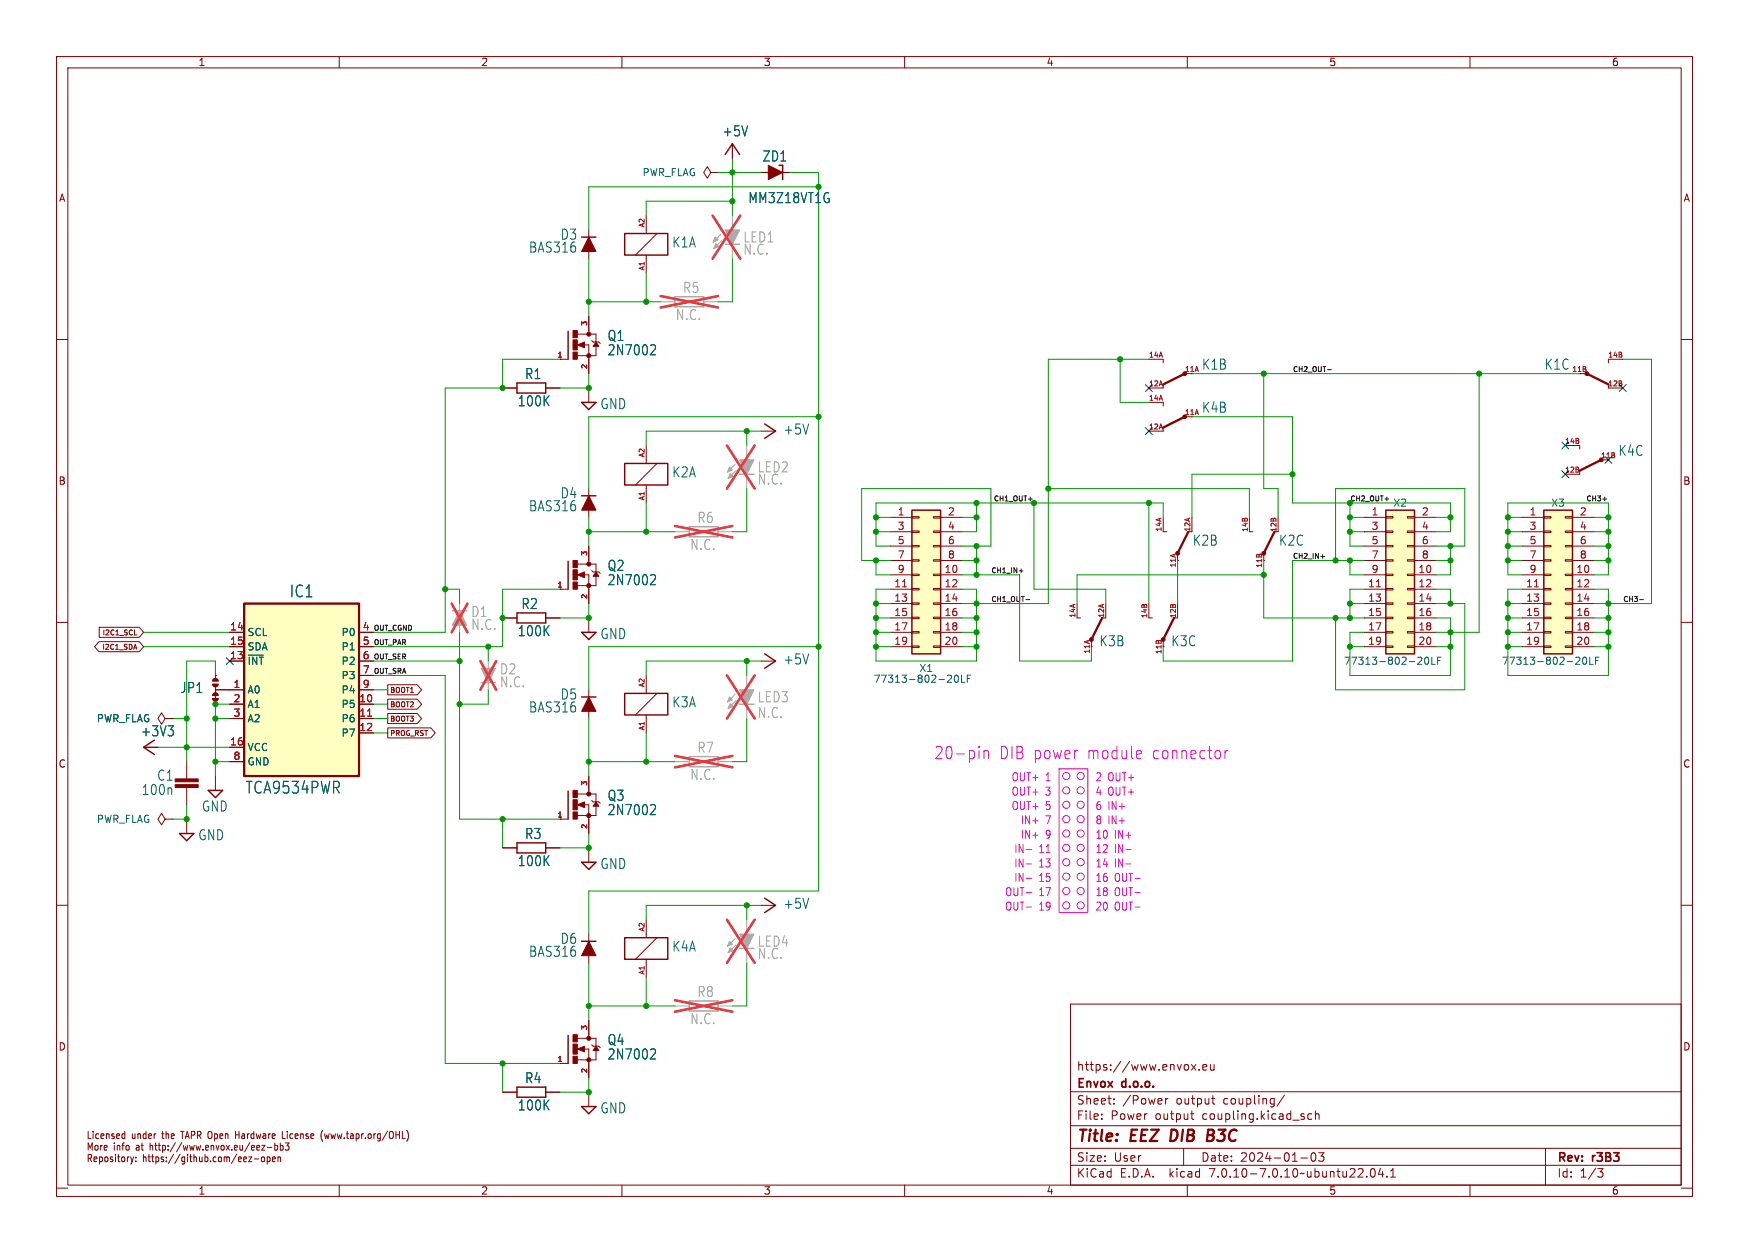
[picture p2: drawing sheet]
<svg xmlns="http://www.w3.org/2000/svg" width="309mm" height="221mm" viewBox="0 0 309 221" stroke-linecap="round" stroke-linejoin="round" font-family="sans-serif">
<defs><g id="words">
<g font-size="3" fill="#f0f">
<text x="165.1" y="134.4">20-pin</text>
<text x="176.7" y="134.4">DIB power</text>
<text x="192.3" y="134.4">module</text>
<text x="203.9" y="134.4">connector</text>
</g>
<g font-size="2.9" fill="#006464">
<text x="51.2" y="105.8">IC1</text>
<text x="43.4" y="140.5">TCA9534PWR</text>
</g>
<g font-size="2.8" fill="#840000">
<text x="190.3" y="202.4">Title:</text>
<text x="200" y="202.4">EEZ</text>
<text x="207.9" y="202.4">DIB</text>
<text x="215.1" y="202.4">B3C</text>
</g>
<g font-size="2.5" fill="#006464">
<text x="127.7" y="24.3">+5V</text>
<text x="134.8" y="28.8">ZD1</text>
<text x="132.3" y="36.1">MM3Z18VT1G</text>
<text x="93.5" y="44.9">BAS316</text>
<text x="99.1" y="42.6">D3</text>
<text x="118.8" y="44">K1A</text>
<text x="107.4" y="60.5">Q1</text>
<text x="107.4" y="63">2N7002</text>
<text x="212.5" y="65.5">K1B</text>
<text x="273.1" y="65.5">K1C</text>
<text x="92.8" y="67.2">R1</text>
<text x="91.5" y="72">100K</text>
<text x="106.1" y="72.5">GND</text>
<text x="138.5" y="77">+5V</text>
<text x="212.5" y="73.2">K4B</text>
<text x="286.2" y="80.8">K4C</text>
<text x="99.1" y="88.3">D4</text>
<text x="118.8" y="84.6">K2A</text>
<text x="93.5" y="90.6">BAS316</text>
<text x="107.4" y="101.1">Q2</text>
<text x="210.9" y="96.7">K2B</text>
<text x="226.1" y="96.7">K2C</text>
<text x="92.1" y="107.9">R2</text>
<text x="107.4" y="103.6">2N7002</text>
<text x="91.5" y="112.7">100K</text>
<text x="106.1" y="113.2">GND</text>
<text x="138.5" y="117.7">+5V</text>
<text x="194.4" y="114.4">K3B</text>
<text x="207.1" y="114.4">K3C</text>
<text x="31.8" y="122.7">JP1</text>
<text x="99.1" y="123.9">D5</text>
<text x="118.8" y="125.2">K3A</text>
<text x="24.8" y="130.4">+3V3</text>
<text x="93.5" y="126.1">BAS316</text>
<text x="25" y="140.7">100n</text>
<text x="27.7" y="138.2">C1</text>
<text x="35.6" y="143.7">GND</text>
<text x="107.4" y="141.7">Q3</text>
<text x="35" y="148.7">GND</text>
<text x="92.8" y="148.5">R3</text>
<text x="107.4" y="144.3">2N7002</text>
<text x="91.5" y="153.3">100K</text>
<text x="106.1" y="153.8">GND</text>
<text x="138.5" y="160.8">+5V</text>
<text x="99.1" y="167">D6</text>
<text x="93.5" y="169.3">BAS316</text>
<text x="118.8" y="168.4">K4A</text>
<text x="107.4" y="184.9">Q4</text>
<text x="92.8" y="191.7">R4</text>
<text x="107.4" y="187.5">2N7002</text>
<text x="91.5" y="196.5">100K</text>
<text x="106.1" y="197">GND</text>
</g>
<g font-size="2.5" fill="#989898">
<text x="131.4" y="43.1">LED1</text>
<text x="131.4" y="45.2">N.C.</text>
<text x="120.7" y="52">R5</text>
<text x="119.4" y="56.8">N.C.</text>
<text x="133.9" y="83.7">LED2</text>
<text x="133.9" y="85.9">N.C.</text>
<text x="123.2" y="92.6">R6</text>
<text x="122" y="97.4">N.C.</text>
<text x="83.2" y="109.3">D1</text>
<text x="83.2" y="111.5">N.C.</text>
<text x="88.3" y="119.4">D2</text>
<text x="88.3" y="121.7">N.C.</text>
<text x="133.9" y="124.4">LED3</text>
<text x="133.9" y="127.1">N.C.</text>
<text x="123.2" y="133.3">R7</text>
<text x="122" y="138.1">N.C.</text>
<text x="133.9" y="167.5">LED4</text>
<text x="133.9" y="169.7">N.C.</text>
<text x="123.2" y="176.4">R8</text>
<text x="122" y="181.2">N.C.</text>
</g>
<g font-size="2.1" fill="#840000">
<text x="190.3" y="189.4">https://www.envox.eu</text>
<text x="190.3" y="195.4">Sheet:</text>
<text x="190.3" y="192.7">Envox</text>
<text x="198.5" y="192.7">d.o.o.</text>
<text x="198.6" y="195.4">/Power</text>
<text x="208.1" y="195.4">output</text>
<text x="216.5" y="195.4">coupling/</text>
<text x="190.3" y="198.1">File:</text>
<text x="196.4" y="198.1">Power</text>
<text x="204.4" y="198.1">output</text>
<text x="212.8" y="198.1">coupling.kicad_sch</text>
<text x="190.3" y="208.3">KiCad</text>
<text x="190.3" y="205.5">Size:</text>
<text x="197" y="205.5">User</text>
<text x="198.1" y="208.3">E.D.A.</text>
<text x="207" y="208.3">kicad</text>
<text x="212.3" y="205.5">Date:</text>
<text x="214.2" y="208.3">7.0.10-7.0.10~ubuntu22.04.1</text>
<text x="219.4" y="205.5">2024-01-03</text>
<text x="275.3" y="205.8">Rev:</text>
<text x="275.3" y="208.3">Id:</text>
<text x="279.4" y="208.3">1/3</text>
<text x="281.7" y="205.8">r3B3</text>
</g>
<g font-size="2" fill="#f0f">
<text x="178.8" y="143.3">OUT+</text>
<text x="178.8" y="138.2">OUT+</text>
<text x="178.8" y="140.7">OUT+</text>
<text x="184.9" y="143.3">5</text>
<text x="184.9" y="138.2">1</text>
<text x="184.9" y="140.7">3</text>
<text x="193.7" y="143.3">6 IN+</text>
<text x="193.7" y="140.7">4 OUT+</text>
<text x="193.7" y="138.2">2 OUT+</text>
<text x="180.4" y="145.8">IN+</text>
<text x="180.4" y="148.3">IN+</text>
<text x="184.9" y="145.8">7</text>
<text x="184.9" y="148.3">9</text>
<text x="193.7" y="148.3">10</text>
<text x="193.7" y="145.8">8 IN+</text>
<text x="197.1" y="148.3">IN+</text>
<text x="179.3" y="156">IN-</text>
<text x="179.3" y="153.4">IN-</text>
<text x="179.3" y="150.9">IN-</text>
<text x="183.8" y="156">15</text>
<text x="183.8" y="153.4">13</text>
<text x="183.8" y="150.9">11</text>
<text x="193.7" y="156">16</text>
<text x="193.7" y="153.4">14</text>
<text x="193.7" y="150.9">12</text>
<text x="197.1" y="156">OUT-</text>
<text x="197.1" y="153.4">IN-</text>
<text x="197.1" y="150.9">IN-</text>
<text x="177.7" y="161">OUT-</text>
<text x="177.7" y="158.5">OUT-</text>
<text x="183.8" y="161">19</text>
<text x="183.8" y="158.5">17</text>
<text x="193.7" y="158.5">18</text>
<text x="193.7" y="161">20</text>
<text x="197.1" y="158.5">OUT-</text>
<text x="197.1" y="161">OUT-</text>
</g>
<g font-size="1.8" fill="#840000">
<text x="35" y="11.9">1</text>
<text x="85" y="11.9">2</text>
<text x="135" y="11.9">3</text>
<text x="185" y="11.9">4</text>
<text x="235" y="11.9">5</text>
<text x="285" y="11.9">6</text>
<text x="10.3" y="35.9">A</text>
<text x="297.7" y="35.9">A</text>
<text x="10.3" y="85.9">B</text>
<text x="297.6" y="85.9">B</text>
<text x="10.3" y="135.9">C</text>
<text x="297.6" y="135.9">C</text>
<text x="10.3" y="185.9">D</text>
<text x="297.6" y="185.9">D</text>
<text x="15.2" y="201.4">Licensed</text>
<text x="15.2" y="203.4">More</text>
<text x="20.1" y="203.4">info</text>
<text x="23.3" y="201.4">under</text>
<text x="24.3" y="203.4">at</text>
<text x="26.9" y="203.4">http://www.envox.eu/eez-bb3</text>
<text x="28.9" y="201.4">the</text>
<text x="32.5" y="201.4">TAPR Open</text>
<text x="42.5" y="201.4">Hardware</text>
<text x="51" y="201.4">License</text>
<text x="58.1" y="201.4">(www.tapr.org/OHL)</text>
<text x="15.2" y="205.5">Repository:</text>
<text x="25.2" y="205.5">https://github.com/eez-open</text>
<text x="35" y="211.3">1</text>
<text x="85" y="211.3">2</text>
<text x="135" y="211.3">3</text>
<text x="185" y="211.3">4</text>
<text x="235" y="211.3">5</text>
<text x="285" y="211.3">6</text>
</g>
<g font-size="1.8" fill="#006464">
<text x="113.5" y="31.3">PWR_FLAG</text>
<text x="246.3" y="89.8">X2</text>
<text x="274.3" y="89.8">X3</text>
<text x="43.7" y="112.6">SCL</text>
<text x="60.3" y="112.6">P0</text>
<text x="43.7" y="117.7">~{INT}</text>
<text x="43.7" y="115.2">SDA</text>
<text x="60.3" y="115.2">P1</text>
<text x="60.3" y="117.7">P2</text>
<text x="162.5" y="119">X1</text>
<text x="237.6" y="117.7">77313-802-20LF</text>
<text x="265.5" y="117.7">77313-802-20LF</text>
<text x="43.7" y="122.8">A0</text>
<text x="43.7" y="125.3">A1</text>
<text x="60.3" y="125.3">P5</text>
<text x="60.3" y="120.2">P3</text>
<text x="60.3" y="122.8">P4</text>
<text x="154.4" y="120.9">77313-802-20LF</text>
<text x="17" y="127.9">PWR_FLAG</text>
<text x="43.7" y="127.9">A2</text>
<text x="60.3" y="127.9">P6</text>
<text x="60.3" y="130.4">P7</text>
<text x="43.7" y="132.9">VCC</text>
<text x="43.7" y="135.5">GND</text>
<text x="17" y="145.6">PWR_FLAG</text>
</g>
<g font-size="1.8" fill="#a90000">
<text x="158.7" y="91.2">1</text>
<text x="158.7" y="93.7">3</text>
<text x="167.6" y="91.2">2</text>
<text x="167.6" y="93.7">4</text>
<text x="242.5" y="91.2">1</text>
<text x="242.5" y="93.7">3</text>
<text x="251.4" y="91.2">2</text>
<text x="251.4" y="93.7">4</text>
<text x="270.4" y="91.2">1</text>
<text x="270.4" y="93.7">3</text>
<text x="279.3" y="91.2">2</text>
<text x="279.3" y="93.7">4</text>
<text x="158.7" y="96.3">5</text>
<text x="158.7" y="98.8">7</text>
<text x="158.7" y="101.3">9</text>
<text x="167" y="101.3">10</text>
<text x="167.6" y="96.3">6</text>
<text x="167.6" y="98.8">8</text>
<text x="242.5" y="96.3">5</text>
<text x="242.5" y="98.8">7</text>
<text x="242.5" y="101.3">9</text>
<text x="250.8" y="101.3">10</text>
<text x="251.4" y="96.3">6</text>
<text x="251.4" y="98.8">8</text>
<text x="270.4" y="96.3">5</text>
<text x="270.4" y="98.8">7</text>
<text x="270.4" y="101.3">9</text>
<text x="278.7" y="101.3">10</text>
<text x="279.3" y="96.3">6</text>
<text x="279.3" y="98.8">8</text>
<text x="158.1" y="103.9">11</text>
<text x="158.1" y="106.4">13</text>
<text x="167" y="103.9">12</text>
<text x="167" y="106.4">14</text>
<text x="241.9" y="103.9">11</text>
<text x="241.9" y="106.4">13</text>
<text x="250.8" y="103.9">12</text>
<text x="250.8" y="106.4">14</text>
<text x="269.8" y="103.9">11</text>
<text x="269.8" y="106.4">13</text>
<text x="278.7" y="103.9">12</text>
<text x="278.7" y="106.4">14</text>
<text x="40.6" y="111.5">14</text>
<text x="64.1" y="111.5">4</text>
<text x="158.1" y="109">15</text>
<text x="158.1" y="111.5">17</text>
<text x="167" y="109">16</text>
<text x="167" y="111.5">18</text>
<text x="241.9" y="109">15</text>
<text x="241.9" y="111.5">17</text>
<text x="250.8" y="109">16</text>
<text x="250.8" y="111.5">18</text>
<text x="269.8" y="109">15</text>
<text x="269.8" y="111.5">17</text>
<text x="278.7" y="109">16</text>
<text x="278.7" y="111.5">18</text>
<text x="40.6" y="116.6">13</text>
<text x="40.6" y="114">15</text>
<text x="64.1" y="114">5</text>
<text x="64.1" y="116.6">6</text>
<text x="64.1" y="119.1">7</text>
<text x="158.1" y="114">19</text>
<text x="167" y="114">20</text>
<text x="241.9" y="114">19</text>
<text x="250.8" y="114">20</text>
<text x="269.8" y="114">19</text>
<text x="278.7" y="114">20</text>
<text x="41.2" y="121.7">1</text>
<text x="41.2" y="124.2">2</text>
<text x="63.5" y="124.2">10</text>
<text x="64.1" y="121.7">9</text>
<text x="40.6" y="131.8">16</text>
<text x="41.2" y="126.7">3</text>
<text x="63.5" y="126.7">11</text>
<text x="63.5" y="129.3">12</text>
<text x="41.2" y="134.4">8</text>
</g>
<g font-size="1.2" fill="#a90000">
<text x="114" y="40.3" transform="rotate(-90 114 40.3)">A2</text>
<text x="114" y="47.9" transform="rotate(-90 114 47.9)">A1</text>
<text x="103.9" y="57.7" transform="rotate(-90 103.9 57.7)">3</text>
<text x="98.5" y="63.2">1</text>
<text x="103.9" y="65.3" transform="rotate(-90 103.9 65.3)">2</text>
<text x="203.1" y="63.2">14A</text>
<text x="209.5" y="65.8">11A</text>
<text x="278" y="65.8">11B</text>
<text x="284.3" y="63.2">14B</text>
<text x="203.1" y="70.9">14A</text>
<text x="203.1" y="68.3">12A</text>
<text x="284.3" y="68.3">12B</text>
<text x="203.1" y="75.9">12A</text>
<text x="209.5" y="73.4">11A</text>
<text x="114" y="81" transform="rotate(-90 114 81)">A2</text>
<text x="276.7" y="83.6">12B</text>
<text x="276.7" y="78.5">14B</text>
<text x="283" y="81">11B</text>
<text x="114" y="88.6" transform="rotate(-90 114 88.6)">A1</text>
<text x="205.5" y="94.1" transform="rotate(-90 205.5 94.1)">14A</text>
<text x="210.6" y="94.1" transform="rotate(-90 210.6 94.1)">12A</text>
<text x="220.7" y="94.1" transform="rotate(-90 220.7 94.1)">14B</text>
<text x="225.8" y="94.1" transform="rotate(-90 225.8 94.1)">12B</text>
<text x="103.9" y="98.4" transform="rotate(-90 103.9 98.4)">3</text>
<text x="208" y="100.4" transform="rotate(-90 208 100.4)">11A</text>
<text x="223.3" y="100.5" transform="rotate(-90 223.3 100.5)">11B</text>
<text x="98.5" y="103.9">1</text>
<text x="103.9" y="106" transform="rotate(-90 103.9 106)">2</text>
<text x="190.2" y="109.3" transform="rotate(-90 190.2 109.3)">14A</text>
<text x="195.3" y="109.3" transform="rotate(-90 195.3 109.3)">12A</text>
<text x="202.9" y="109.4" transform="rotate(-90 202.9 109.4)">14B</text>
<text x="208" y="109.4" transform="rotate(-90 208 109.4)">12B</text>
<text x="192.8" y="115.7" transform="rotate(-90 192.8 115.7)">11A</text>
<text x="205.5" y="115.7" transform="rotate(-90 205.5 115.7)">11B</text>
<text x="114" y="121.6" transform="rotate(-90 114 121.6)">A2</text>
<text x="114" y="129.2" transform="rotate(-90 114 129.2)">A1</text>
<text x="103.9" y="139" transform="rotate(-90 103.9 139)">3</text>
<text x="98.5" y="144.5">1</text>
<text x="103.9" y="146.6" transform="rotate(-90 103.9 146.6)">2</text>
<text x="114" y="164.8" transform="rotate(-90 114 164.8)">A2</text>
<text x="114" y="172.4" transform="rotate(-90 114 172.4)">A1</text>
<text x="103.9" y="182.2" transform="rotate(-90 103.9 182.2)">3</text>
<text x="98.5" y="187.7">1</text>
<text x="103.9" y="189.8" transform="rotate(-90 103.9 189.8)">2</text>
</g>
<g font-size="1.2" fill="#0f0f0f">
<text x="228.6" y="65.8">CH2_OUT-</text>
<text x="175.6" y="88.7">CH1_OUT+</text>
<text x="238.8" y="88.7">CH2_OUT+</text>
<text x="280.4" y="88.7">CH3+</text>
<text x="175.3" y="101.4">CH1_IN+</text>
<text x="228.6" y="98.8">CH2_IN+</text>
<text x="175.3" y="106.4">CH1_OUT-</text>
<text x="287" y="106.4">CH3-</text>
<text x="66" y="111.5">OUT_CGND</text>
<text x="66" y="116.6">OUT_SER</text>
<text x="66" y="114.1">OUT_PAR</text>
<text x="66" y="119.1">OUT_SRA</text>
</g>
<g font-size="1.2" fill="#840000">
<text x="18" y="112.5">I2C1_SCL</text>
<text x="17.9" y="115">I2C1_SDA</text>
<text x="68.9" y="122.7">BOOT1</text>
<text x="68.9" y="125.2">BOOT2</text>
<text x="68.9" y="130.3">PROG_RST</text>
<text x="68.9" y="127.7">BOOT3</text>
</g>
</g></defs>
<g fill="none" stroke="#840000" stroke-width=".18">
<path d="M10 10h289.3v201.5h-289.3zM12 12h285.3v197.5h-285.3zM60 10v2M110 10v2M160 10v2M210 10v2M260 10v2M114.3 38.1v3.2M125.7 30.5l-.6-1-.6 1 .6 1 .6-1h1.3M127 30.5h.1M129.5 25.4v2.5M134.6 30.5h5.1"/>
<path d="M10 60h2M102.1 59.1h3.3v3.8h-3.3M104.1 40.6v5.1M104.1 55.9v3.2M114.3 45.1v3.2M116.2 41.3l-3.8 3.8M297.3 60h2M88.9 68.6h2.5M96.5 68.6h2.6M99.1 63.5h1.4M103.3 61h.8v5M104.1 68.6v2.5"/>
<path d="M104.6 60.2l.3 .3h1l.3 .2M114.3 78.7v3.2M134.6 76.2h2.6M203.2 63.5h2.5v.6M203.2 71.1h2.5v.7M205.7 67.9v.7h-2.5M205.7 75.6v.6h-2.5M276.9 78.7h2.5v.7M279.4 66h1.3M284.5 68.6h2.5M287 63.5h-2.5v.6M102.1 99.7h3.3v3.8h-3.3"/>
<path d="M104.1 86.4v5M104.1 96.5v3.2M114.3 85.7v3.2M116.2 81.9l-3.8 3.8M157.5 94h3.8M157.5 91.4h3.8M157.5 96.5h3.8M157.5 99.1h3.8M161.3 98.9h1.3v.3h-1.3zM161.3 96.4h1.3v.2h-1.3zM161.3 93.9h1.3v.2h-1.3zM161.3 91.3h1.3v.3h-1.3z"/>
<path d="M165.1 98.9h1.3v.3h-1.3zM165.1 96.4h1.3v.2h-1.3zM165.1 93.9h1.3v.2h-1.3zM165.1 91.3h1.3v.3h-1.3zM166.4 94h3.8M166.4 91.4h3.8M166.4 96.5h3.8M166.4 99.1h3.8M205.7 91.4v2.6h.7M208.3 97.8v1.3M210.8 91.4v2.6M221 91.4v2.6h.6"/>
<path d="M223.5 97.8v1.3M226.1 91.4v2.6M241.3 94h3.8M241.3 91.4h3.8M241.3 96.5h3.8M241.3 99.1h3.8M245.1 98.9h1.3v.3h-1.3zM245.1 96.4h1.3v.2h-1.3zM245.1 93.9h1.3v.2h-1.3zM245.1 91.3h1.3v.3h-1.3zM248.9 98.9h1.3v.3h-1.3zM248.9 96.4h1.3v.2h-1.3z"/>
<path d="M248.9 93.9h1.3v.2h-1.3zM248.9 91.3h1.3v.3h-1.3zM250.2 94h3.8M250.2 91.4h3.8M250.2 96.5h3.8M250.2 99.1h3.8M269.2 94h3.8M269.2 91.4h3.8M269.2 96.5h3.8M269.2 99.1h3.8M273 98.9h1.3v.3h-1.3zM273 96.4h1.3v.2h-1.3z"/>
<path d="M273 93.9h1.3v.2h-1.3zM273 91.3h1.3v.3h-1.3zM276.9 98.9h1.2v.3h-1.2zM276.9 96.4h1.2v.2h-1.2zM276.9 93.9h1.2v.2h-1.2zM276.9 91.3h1.2v.3h-1.2zM278.1 94h3.8M278.1 91.4h3.8M278.1 96.5h3.8M278.1 99.1h3.8M279.4 83.2v.6h-2.5M10 110h2"/>
<path d="M17.5 113.4h7.1l.8 .9-.8 .9h-7.1l-.8-.9zM17.5 110.9h7.1l.8 .9-.8 .8h-7.1zM23.8 112.2h.4M23.9 113.9l.3 .9M38.1 119.4h.1M38.1 119.4v.7M40.6 116.8h2.6M40.6 111.8h2.6M40.6 114.3h2.6M63.5 116.8h2.5M63.5 111.8h2.5M63.5 114.3h2.5"/>
<path d="M63.5 119.4h2.5M88.9 109.2h2.5M96.5 109.2h2.6M99.1 104.1h1.4M103.3 101.6h.8v5.1M104.1 109.2v2.6M104.6 100.8l.3 .3h1l.3 .2M114.3 119.4v3.2M134.6 116.8h2.6M157.5 104.1h3.8M157.5 101.6h3.8M157.5 111.8h3.8"/>
<path d="M157.5 114.3h3.8M157.5 109.2h3.8M157.5 106.7h3.8M161.3 114.2h1.3v.2h-1.3zM161.3 111.6h1.3v.3h-1.3zM161.3 109.1h1.3v.2h-1.3zM161.3 106.6h1.3v.2h-1.3zM161.3 104h1.3v.3h-1.3zM161.3 101.5h1.3v.2h-1.3zM165.1 114.2h1.3v.2h-1.3zM165.1 111.6h1.3v.3h-1.3zM165.1 109.1h1.3v.2h-1.3z"/>
<path d="M165.1 106.6h1.3v.2h-1.3zM165.1 104h1.3v.3h-1.3zM165.1 101.5h1.3v.2h-1.3zM166.4 104.1h3.8M166.4 101.6h3.8M166.4 111.8h3.8M166.4 114.3h3.8M166.4 109.2h3.8M166.4 106.7h3.8M190.5 106.7v2.5h.6M193 113v1.3M195.6 106.7v2.5"/>
<path d="M203.2 106.7v2.5h.6M205.7 113v1.3M208.3 106.7v2.5M241.3 104.1h3.8M241.3 101.6h3.8M241.3 111.8h3.8M241.3 114.3h3.8M241.3 109.2h3.8M241.3 106.7h3.8M245.1 114.2h1.3v.2h-1.3zM245.1 111.6h1.3v.3h-1.3zM245.1 109.1h1.3v.2h-1.3z"/>
<path d="M245.1 106.6h1.3v.2h-1.3zM245.1 104h1.3v.3h-1.3zM245.1 101.5h1.3v.2h-1.3zM248.9 114.2h1.3v.2h-1.3zM248.9 111.6h1.3v.3h-1.3zM248.9 109.1h1.3v.2h-1.3zM248.9 106.6h1.3v.2h-1.3zM248.9 104h1.3v.3h-1.3zM248.9 101.5h1.3v.2h-1.3zM250.2 104.1h3.8M250.2 101.6h3.8M250.2 111.8h3.8"/>
<path d="M250.2 114.3h3.8M250.2 109.2h3.8M250.2 106.7h3.8M269.2 104.1h3.8M269.2 101.6h3.8M269.2 111.8h3.8M269.2 114.3h3.8M269.2 109.2h3.8M269.2 106.7h3.8M273 114.2h1.3v.2h-1.3zM273 111.6h1.3v.3h-1.3zM273 109.1h1.3v.2h-1.3z"/>
<path d="M273 106.6h1.3v.2h-1.3zM273 104h1.3v.3h-1.3zM273 101.5h1.3v.2h-1.3zM276.9 114.2h1.2v.2h-1.2zM276.9 111.6h1.2v.3h-1.2zM276.9 109.1h1.2v.2h-1.2zM276.9 106.6h1.2v.2h-1.2zM276.9 104h1.2v.3h-1.2zM276.9 101.5h1.2v.2h-1.2zM278.1 104.1h3.8M278.1 101.6h3.8M278.1 111.8h3.8"/>
<path d="M278.1 114.3h3.8M278.1 109.2h3.8M278.1 106.7h3.8M297.3 110h2M25.4 132.1h2.5M29.2 127l-.6-1-.7 1 .7 1 .6-1h1.3M30.5 127h.1M33 134.6v3.1M33 139.2v3M38.1 124.5h.1M38.1 121.2v3.3M38.1 137.2v2.5"/>
<path d="M38.1 121.9h5.1M40.6 124.5h2.6M40.6 127h2.6M40.6 132.1h2.6M40.6 134.6h2.6M63.5 121.9h2.5M63.5 124.5h2.5M63.5 127h2.5M63.5 129.5h2.5M68.6 128.7h7.6l.8 .8-.8 .9h-7.6zM68.6 121h5.2l.8 .9-.8 .9h-5.2zM68.6 126.1h5.2l.8 .9-.8 .9h-5.2z"/>
<path d="M68.6 123.6h5.2l.8 .9-.8 .8h-5.2zM104.1 121.9v5.1M104.1 137.2v3.1M114.3 126.4v3.1M116.2 122.6l-3.8 3.8M10 160h2M29.2 144.8l-.6-1-.7 1 .7 1 .6-1h1.3M30.5 144.8h.1M33 144.8v2.5M88.9 149.9h2.5M96.5 149.9h2.6M99.1 144.8h1.4"/>
<path d="M102.1 140.3h3.3v3.8h-3.3M103.3 142.2h.8v5.1M104.1 149.9v2.5M104.6 141.5l.3 .2h1l.3 .3M297.3 160h2M104.1 165.1v5.1M114.3 162.6v3.1M114.3 169.5v3.2M116.2 165.7l-3.8 3.8M134.6 160h2.6M189.3 177.5h108v32h-108zM22.1 200v1.2"/>
<path d="M41.7 200v1.2M49.9 200v1.2h.5M57.1 199.8a1.65 1.65 0 0 0 0 1.9M71.9 199.8a1.65 1.65 0 0 1 0 1.9M88.9 193h2.5M96.5 193h2.6M99.1 188h1.4M102.1 183.5h3.3v3.8h-3.3M103.3 185.4h.8v5.1M104.1 180.3v3.2M104.1 193v2.6M104.6 184.7l.3 .2h1l.3 .3"/>
<path d="M189.3 199h108M189.3 193h108M194.9 197.7v.1M194.9 196.9v.2M197 195v.1M197 194.2v.2M206.2 194.1v1M206.6 194.1l-.3 .1-.1 .2M210.6 196.8h.6M210.7 188.1l.8 1M210.8 197.6l.4 .2M211.5 188.1l-.8 1"/>
<path d="M212.1 189v.1M212.7 188.6l.7-.1v-.3l-.5-.1-.2 .3 .1 .7h.6M214.1 188.1l.1 1h.3l.2-.1M214.3 194.1h.6M214.5 194.9l.4 .2M214.7 188.1v1M227.2 193.6l-1.3 1.9M232 196.9l-.4-.1-.3 .3v.5l.1 .2h.6M232.7 197l.2-.2 .3 .1 .1 .9M232.7 196.3v1.5M10 210h2M21.8 200.4l.3 .1"/>
<path d="M22.1 201.2h-.3M23.1 204.5l.3 .8M23.4 205.3l-.1 .3M23.6 204.5l-.2 .8M24 205.2v.1M24 204.5v.2M41.7 200.6h.6M44 204.5h.5l-.5 .8h.5M44.9 204.8h.9M46.3 204.5h.3l.2 .2v.4l-.2 .2h-.3l-.1-.2zM47.3 202.8h.8M47.3 204.5h.3l.2 .2-.1 .6h-.4"/>
<path d="M47.3 204.5v1.2M48.2 204.9l.5-.1v-.3h-.4l-.1 .2v.6h.5M48.6 202v1.3M48.6 202.5l.3-.1 .2 .3-.1 .5h-.4M49.2 204.6l.1-.1h.3v.8M49.2 204.5v.8M49.6 202.5l.3-.1 .2 .3-.1 .5h-.4M49.6 202v1.3M50.4 202h.7l-.3 .5 .3 .1v.6l-.2 .1-.5-.1M57.4 200.4l.2 .8M60 209.5v2M110 209.5v2"/>
<path d="M160 209.5v2M189.3 206h108M189.3 203h108M209.3 203v3M210 209.5v2M230.1 204.7h1.1M232 203.9l.2-.2a.81 .81 0 0 1 .6 .7 .81 .81 0 0 1-.3 .8h-.1a.81 .81 0 0 1-.4-1.3zM233.2 203.7h1l-.5 .6 .4 .2v.6l-.2 .1h-.5l-.2-.1M241.7 207.9v.1M242.5 206.7l.2-.2a.81 .81 0 0 1 .6 .7 .81 .81 0 0 1-.3 .8h-.1a.81 .81 0 0 1-.4-1.3zM244.2 206.5l-.4 1h.9M244.5 207v1"/>
<path d="M245.3 207.9v.1M245.9 208h.9M245.9 207l.5-.5v1.5M260 209.5v2M273.3 203v6.5M282.6 206.5h.9l-.5 .6 .4 .2 .1 .5-.3 .2h-.4M297.3 210h2"/>
</g>
<path d="M207.2 199.7l-.2 2h.5M213.7 199.7h.7M213.6 200.6h.7M214.3 200.6l.2 .1M214.4 201.6l-.9 .1M214.5 200.5l-.2 .1" fill="none" stroke="#840000" stroke-width=".4"/>
<g fill="none" stroke="#840000" stroke-width=".25">
<path d="M128.3 27.3l1.2-1.9 1.3 1.9M138.4 29.2v2.6M100.5 58.5v5M102.9 41.9h2.5M110.5 41.3h7.6v3.8h-7.6zM91.4 67.7h5.1v1.8h-5.1zM102.9 71.1h2.5l-1.3 1.3zM135.3 74.9l1.9 1.3-1.9 1.3M100.5 99.2v4.9M102.9 87.6h2.5M110.5 81.9h7.6v3.8h-7.6zM161.3 90.2h5.1v25.4h-5.1z"/>
<path d="M245.1 90.2h5.1v25.4h-5.1zM273 90.2h5.1v25.4h-5.1zM91.4 108.3h5.1v1.8h-5.1zM102.9 111.8h2.5l-1.3 1.2zM135.3 115.6l1.9 1.2-1.9 1.3M27.3 130.8l-1.9 1.3 1.9 1.3M36.8 139.7h2.6l-1.3 1.3zM100.5 139.8v5M102.9 123.2h2.5M110.5 122.6h7.6v3.8h-7.6zM31.7 147.3h2.6l-1.3 1.3zM91.4 149h5.1v1.7h-5.1z"/>
<path d="M102.9 152.4h2.5l-1.3 1.3zM135.3 158.8l1.9 1.2-1.9 1.3M102.9 166.4h2.5M110.5 165.7h7.6v3.8h-7.6zM91.4 192.2h5.1v1.7h-5.1zM100.5 183v5M102.9 195.6h2.5l-1.3 1.3z"/>
</g>
<path d="M119.4 52.5h5.1v1.7h-5.1zM128.3 43.2h2.5M121.9 93.1h5.1v1.8h-5.1zM130.8 83.8h2.5M80 108h2.5M85.1 120.7h2.5M121.9 133.7h5.1v1.8h-5.1zM130.8 124.5h2.5M121.9 176.9h5.1v1.8h-5.1zM130.8 167.6h2.5" fill="none" stroke="#a1a1a1" stroke-width=".25"/>
<g fill="none" stroke="#a1a1a1" stroke-width=".18">
<path d="M129.5 38.1v7.6M116.8 53.3h2.6M124.5 53.3h2.5M127.5 41.4l-1.4 1.4M127.6 42.5l-1.4 1.4M132.1 78.7v7.7M119.4 94h2.5M127 94h2.5M130 82l-1.3 1.4M130.2 83.2l-1.4 1.4M81.3 106.7v5.1M86.4 116.8v5.1"/>
<path d="M132.1 119.4v7.6M119.4 134.6h2.5M127 134.6h2.5M130 122.7l-1.3 1.4M130.2 123.8l-1.4 1.4M119.4 177.8h2.5M127 177.8h2.5M130 165.9l-1.3 1.4M130.2 167l-1.4 1.4M132.1 162.6v7.6"/>
</g>
<g fill="none" stroke="#eb3a3d" stroke-width=".46">
<path d="M126 38.1l4.9 7.6M130.9 38.1l-4.9 7.6M116.8 52.3l10.2 2.1M127 52.3l-10.2 2.1M128.6 78.7l4.9 7.7M133.5 78.7l-4.9 7.7M119.4 93l10.1 2M129.5 93l-10.1 2M79.9 106.7l2.8 5.1M82.7 106.7l-2.8 5.1M85 116.8l2.8 5.1M87.8 116.8l-2.8 5.1"/>
<path d="M128.6 119.4l4.9 7.6M133.5 119.4l-4.9 7.6M119.4 133.6l10.1 2M129.5 133.6l-10.1 2M119.4 176.8l10.1 2M128.6 162.6l4.9 7.6M129.5 176.8l-10.1 2M133.5 162.6l-4.9 7.6"/>
</g>
<g fill="#840000" stroke="#840000" stroke-width=".18">
<path d="M37.6 123.4h.5v.6l-.4-.2z"/>
<path d="M37.6 120.9h.5v.5l-.4-.1z"/>
<path d="M38.1 123.4h.5l-.1 .3-.4 .3z"/>
<path d="M38.1 120.9h.5l-.1 .3-.4 .2z"/>
<path d="M37.7 122.6l.6-.1 .3 .4h-1z"/>
<path d="M37.7 120l.6-.1 .3 .5h-1z"/>
<path d="M101.3 102.9h.8v1.2h-.8z"/>
<path d="M101.3 100.7h.8v1.8h-.8z"/>
<path d="M101.3 99.1h.8v1.2h-.8z"/>
<path d="M102.1 101.6l1.3-.5v1z"/>
<path d="M105.4 101.1l.5 .8h-1z"/>
<path d="M101.3 186.7h.8v1.3h-.8z"/>
<path d="M101.3 184.5h.8v1.8h-.8z"/>
<path d="M101.3 182.9h.8v1.3h-.8z"/>
<path d="M102.1 185.4l1.3-.5v1z"/>
<path d="M105.4 184.9l.5 .8h-1z"/>
<path d="M101.3 143.5h.8v1.3h-.8z"/>
<path d="M101.3 141.4h.8v1.7h-.8z"/>
<path d="M101.3 139.7h.8v1.3h-.8z"/>
<path d="M102.1 142.2l1.3-.5v1z"/>
<path d="M105.4 141.7l.5 .8h-1z"/>
<path d="M104.1 123.2l1.3 2.5h-2.5z"/>
<path d="M104.1 166.4l1.3 2.5h-2.5z"/>
<path d="M101.3 62.2h.8v1.3h-.8z"/>
<path d="M101.3 60.1h.8v1.7h-.8z"/>
<path d="M101.3 58.4h.8v1.3h-.8z"/>
<path d="M102.1 61l1.3-.5v1z"/>
<path d="M105.4 60.5l.5 .7h-1z"/>
<path d="M104.1 41.9l1.3 2.6h-2.5z"/>
<path d="M135.9 29.2l2.5 1.3-2.5 1.3z"/>
<path d="M31 138.7h4.1v.5h-4.1z"/>
<path d="M31 137.7h4.1v.5h-4.1z"/>
<path d="M104.1 87.6l1.3 2.6h-2.5z"/>
<circle cx="104.1" cy="103.5" r=".36"/>
<circle cx="104.1" cy="99.7" r=".36"/>
<circle cx="208.3" cy="97.8" r=".33"/>
<circle cx="104.1" cy="187.3" r=".36"/>
<circle cx="104.1" cy="183.5" r=".36"/>
<circle cx="205.7" cy="113" r=".33"/>
<circle cx="193" cy="113" r=".33"/>
<circle cx="104.1" cy="144.1" r=".36"/>
<circle cx="104.1" cy="140.3" r=".36"/>
<circle cx="104.1" cy="62.9" r=".36"/>
<circle cx="104.1" cy="59.1" r=".36"/>
<circle cx="280.7" cy="66" r=".33"/>
<circle cx="283.2" cy="81.3" r=".33"/>
<circle cx="223.5" cy="97.8" r=".33"/>
<circle cx="209.5" cy="73.7" r=".33"/>
<circle cx="209.5" cy="66" r=".33"/>
</g>
<g fill="none" stroke="#006464" stroke-width=".18">
<path d="M115.3 60.9l.5 .1 .1 .4v.3l-.9 1h.9M115.3 101.6l.5 .1 .1 .4v.2l-.9 1h.9M167.8 119.3l.4 .1 .1 .3-.8 .9h.8M169 119.4l.1-.1a.68 .68 0 0 1 .4 .7 .68 .68 0 0 1-.4 .6 .84 .84 0 0 1-.1-1.2zM170.1 119.3v1.3h.6M171.1 119.9h.4M171.7 119.3h-.6v1.3M250.9 116.1l.5 .1 .1 .3-.8 .9h.8M252.2 116.2l.1-.1a.68 .68 0 0 1 .4 .7 .68 .68 0 0 1-.4 .6 .84 .84 0 0 1-.1-1.2zM253.2 116.1v1.3h.6M254.3 116.8h.4M254.9 116.1h-.6v1.3"/>
<path d="M278.9 116.1l.4 .1 .1 .3-.8 .9h.8M280 116.3l.2-.2a.68 .68 0 0 1 .5 .7 .68 .68 0 0 1-.5 .6l-.2-.1-.1-.4zM281.2 116.1v1.3h.6M282.2 116.8h.4M282.8 116.1h-.6v1.3M29.7 128.3h1l-.5 .7M30.6 129.1v.8M115.3 142.2l.5 .1 .1 .4v.3l-.9 1h.9M115.3 185.4l.5 .1 .1 .4v.3l-.9 1h.9"/>
</g>
<path d="M209.5 73.7l-3.8 1.9M209.5 66l-3.8 1.9M280.7 66l3.8 1.9M210.2 94l-1.9 3.8M225.4 94l-1.9 3.8M283.2 81.3l-3.8 1.9M43.2 106.7h20.3v30.5h-20.3zM194.9 109.2l-1.9 3.8M207.6 109.2l-1.9 3.8" fill="none" stroke="#840000" stroke-width=".41"/>
<g fill="#ffffc2" stroke="#ffffc2" stroke-width=".18">
<path d="M43.2 106.7h20.3v30.5h-20.3z"/>
<path d="M273 90.2h5.1v25.4h-5.1z"/>
<path d="M161.3 90.2h5.1v25.4h-5.1z"/>
<path d="M245.1 90.2h5.1v25.4h-5.1z"/>
</g>
<path d="M159.6 103.7h.8M243.4 103.7h.8M271.4 103.7h.7M65 126.6h.7" fill="none" stroke="#a90000" stroke-width=".18"/>
<g fill="#a1a1a1" stroke="#a1a1a1" stroke-width=".18">
<path d="M81.3 108l1.2 2.5h-2.5z"/>
<path d="M85.1 118.1h2.5l-1.2 2.6z"/>
<path d="M129 166.4l.5 .5-.8 .4z"/>
<path d="M129.2 167.5l.5 .5-.9 .4z"/>
<path d="M130.8 165.1h2.5l-1.2 2.5z"/>
<path d="M129 123.2l.5 .5-.8 .4z"/>
<path d="M129.2 124.3l.5 .5-.9 .4z"/>
<path d="M130.8 121.9h2.5l-1.2 2.6z"/>
<path d="M126.5 41.9l.5 .5-.9 .4z"/>
<path d="M126.6 43.1l.5 .5-.9 .3z"/>
<path d="M128.3 40.6h2.5l-1.3 2.6z"/>
<path d="M129 82.6l.5 .5-.8 .3z"/>
<path d="M129.2 83.7l.5 .5-.9 .4z"/>
<path d="M130.8 81.3h2.5l-1.2 2.5z"/>
</g>
<path d="M234.8 65.3h.7M181.9 88.2h.7M233.6 98.4h.7M283.5 88.2h.7M180.3 100.9h.6M181.5 106h.6M290 106h.7" fill="none" stroke="#0f0f0f" stroke-width=".18"/>
<g fill="none" stroke="#f0f" stroke-width=".18">
<path d="M173.2 131.9v.2M174 132.6v1.5M174 132.8a.46 .46 0 0 1 .7-.1l.1 1.4M187.3 135.9h5.1v25.4h-5.1zM201.6 132.6l.2 .1 .1 .5-.9 .2M201.8 134l-.2 .1M216.7 132.6v1.5M217.2 132.6a.49 .49 0 0 0-.5 .5M181.5 155.2h.9M181.5 152.7h.9M181.5 157.8h.9M181.5 150.2h.9"/>
<path d="M199.1 152.7h1M199.1 150.2h1M181.5 160.3h.9"/>
<circle cx="188.6" cy="137.2" r=".63"/>
<circle cx="188.6" cy="139.7" r=".63"/>
<circle cx="191.1" cy="137.2" r=".63"/>
<circle cx="191.1" cy="139.7" r=".63"/>
<circle cx="188.6" cy="147.3" r=".63"/>
<circle cx="188.6" cy="144.8" r=".63"/>
<circle cx="188.6" cy="152.4" r=".63"/>
<circle cx="188.6" cy="142.2" r=".63"/>
<circle cx="188.6" cy="154.9" r=".63"/>
<circle cx="188.6" cy="157.5" r=".63"/>
<circle cx="188.6" cy="149.9" r=".63"/>
<circle cx="191.1" cy="149.9" r=".63"/>
<circle cx="191.1" cy="154.9" r=".63"/>
<circle cx="191.1" cy="144.8" r=".63"/>
<circle cx="191.1" cy="142.2" r=".63"/>
<circle cx="191.1" cy="157.5" r=".63"/>
<circle cx="191.1" cy="147.3" r=".63"/>
<circle cx="191.1" cy="152.4" r=".63"/>
<circle cx="188.6" cy="160" r=".63"/>
<circle cx="191.1" cy="160" r=".63"/>
</g>
<g fill="none" stroke="#009600" stroke-width=".18">
<path d="M127 30.5h7.6M129.5 27.9v10.2M129.5 35.6h-15.2v2.5M139.7 30.5h5.1v127h-40.7v7.6M144.8 33h-40.7v7.6M104.1 53.3h12.7M104.1 45.7v10.2M114.3 48.3v5M129.5 45.7v7.6h-2.5M99.1 63.5h-10.2v5.1h-10.2v43.2h-12.7M104.1 66v2.6h-5M132.1 76.2v2.5"/>
<path d="M134.6 76.2h-20.3v2.5M144.8 73.7h-40.7v12.7M198.1 63.5v7.6h5.1M203.2 63.5h-17.8v43.2h-15.2M210.8 73.7h17.8v15.2h27.9v5.1h-2.5M210.8 66h68.6M223.5 66v20.4h2.6v5M261.6 66v45.8h-7.6M287 63.5h5.1v43.2h-10.2M104.1 94h15.3M104.1 91.4v5.1M114.3 88.9v5.1"/>
<path d="M132.1 86.4v7.6h-2.6M154.9 99.1v2.5h2.6M154.9 94h2.6M154.9 91.4h2.6M170.2 96.5h5.1v-10.1h-22.9v12.7h5.1M170.2 99.1h2.5M170.2 91.4h2.5M172.7 88.9v5.1h-2.5M172.7 96.5v5.1M182.9 88.9v15.2h12.7v2.6M185.4 86.4h35.6v5M203.2 88.9v17.8"/>
<path d="M205.7 91.4v-2.5h-50.8v7.6h2.6M208.3 99.1v7.6M223.5 99.1v10.1h17.8M228.6 83.8h-17.8v7.6M238.8 99.1v2.5h2.5M238.8 94h2.5M238.8 91.4h2.5M238.8 88.9v7.6h2.5M241.3 99.1h-12.7v17.7h-22.9v-2.5M254 99.1h2.5M254 96.5h5.1v-10.1h-22.9v12.7M254 91.4h2.5"/>
<path d="M256.5 96.5v5.1h-2.5M266.7 99.1h2.5M266.7 94h2.5M266.7 91.4h2.5M266.7 96.5h2.5M281.9 99.1h2.6M281.9 94h2.6M281.9 91.4h2.6M281.9 96.5h2.6M25.4 114.3h15.2M25.4 111.8h15.2M38.1 119.4v-2.6h-5.1v17.8"/>
<path d="M66 116.8h15.3M66 119.4h12.7v68.6h20.4M78.7 104.1h2.6v2.6M81.3 111.8v33h17.8M86.4 114.3v2.5M99.1 104.1h-10.2v10.2h-22.9M104.1 106.7v2.5h-5M132.1 116.8v2.6M134.6 116.8h-20.3v2.6M144.8 114.3h-40.7v7.6M154.9 106.7h2.6M154.9 114.3h2.6"/>
<path d="M154.9 111.8h2.6M154.9 109.2h2.6M157.5 104.1h-2.6v12.7h17.8v-12.7h-2.5M170.2 101.6h10.1v15.2h12.7v-2.5M170.2 114.3h2.5M170.2 111.8h2.5M170.2 109.2h2.5M223.5 101.6h-33v5.1M238.8 106.7h2.5M238.8 114.3h2.5M241.3 104.1h-2.5v5.1M254 106.7h5.1v15.2h-22.9v-12.7"/>
<path d="M254 114.3h2.5M254 109.2h2.5v10.2h-17.7v-7.6h2.5M254 104.1h2.5v2.6M266.7 106.7h2.5M266.7 114.3h2.5M266.7 111.8h2.5M266.7 109.2h2.5M269.2 101.6h-2.5v-12.7h17.8v12.7h-2.6M269.2 104.1h-2.5v15.3h17.8v-15.3h-2.6M281.9 114.3h2.6M281.9 111.8h2.6M281.9 109.2h2.6"/>
<path d="M27.9 132.1h12.7M30.5 127h2.5M38.1 134.6h2.5M38.1 127h2.5M40.6 124.5h-2.5v12.7M66 124.5h2.6M66 129.5h2.6M66 127h2.6M66 121.9h2.6M86.4 121.9v2.6h-5.1M104.1 127v10.2M104.1 134.6h15.3"/>
<path d="M114.3 129.5v5.1M132.1 127v7.6h-2.6M33 142.2v2.6h-2.5M88.9 144.8v5.1M104.1 147.3v2.6h-5M104.1 170.2v10.1M104.1 177.8h15.3M114.3 172.7v5.1M132.1 160v2.6M132.1 170.2v7.6h-2.6M134.6 160h-20.3v2.6M88.9 188v5"/>
<path d="M104.1 190.5v2.5h-5"/>
</g>
<g fill="none" stroke="#000084" stroke-width=".18">
<path d="M202.6 68l1.2 1.2M202.6 75.6l1.2 1.2M203.8 68l-1.2 1.2M203.8 75.6l-1.2 1.2M276.3 78.1l1.2 1.2M277.5 78.1l-1.2 1.2M286.4 68l1.2 1.2M287.6 68l-1.2 1.2M276.3 83.2l1.2 1.2M277.5 83.2l-1.2 1.2M283.9 80.7l1.2 1.2M285.1 80.7l-1.2 1.2"/>
<path d="M40 116.2l1.2 1.2M41.2 116.2l-1.2 1.2"/>
</g>
<g fill="#009600" stroke="#009600" stroke-width=".18">
<circle cx="266.7" cy="91.4" r=".46"/>
<circle cx="266.7" cy="94" r=".46"/>
<circle cx="261.6" cy="66" r=".46"/>
<circle cx="284.5" cy="91.4" r=".46"/>
<circle cx="256.5" cy="106.7" r=".46"/>
<circle cx="256.5" cy="111.8" r=".46"/>
<circle cx="256.5" cy="114.3" r=".46"/>
<circle cx="238.8" cy="94" r=".46"/>
<circle cx="256.5" cy="91.4" r=".46"/>
<circle cx="256.5" cy="96.5" r=".46"/>
<circle cx="256.5" cy="99.1" r=".46"/>
<circle cx="266.7" cy="109.2" r=".46"/>
<circle cx="266.7" cy="111.8" r=".46"/>
<circle cx="266.7" cy="96.5" r=".46"/>
<circle cx="238.8" cy="109.2" r=".46"/>
<circle cx="238.8" cy="106.7" r=".46"/>
<circle cx="236.2" cy="109.2" r=".46"/>
<circle cx="284.5" cy="99.1" r=".46"/>
<circle cx="284.5" cy="109.2" r=".46"/>
<circle cx="284.5" cy="106.7" r=".46"/>
<circle cx="266.7" cy="114.3" r=".46"/>
<circle cx="284.5" cy="114.3" r=".46"/>
<circle cx="284.5" cy="111.8" r=".46"/>
<circle cx="284.5" cy="96.5" r=".46"/>
<circle cx="284.5" cy="94" r=".46"/>
<circle cx="266.7" cy="99.1" r=".46"/>
<circle cx="266.7" cy="106.7" r=".46"/>
<circle cx="203.2" cy="88.9" r=".46"/>
<circle cx="185.4" cy="86.4" r=".46"/>
<circle cx="182.9" cy="88.9" r=".46"/>
<circle cx="223.5" cy="66" r=".46"/>
<circle cx="223.5" cy="101.6" r=".46"/>
<circle cx="236.2" cy="99.1" r=".46"/>
<circle cx="238.8" cy="91.4" r=".46"/>
<circle cx="238.8" cy="88.9" r=".46"/>
<circle cx="238.8" cy="99.1" r=".46"/>
<circle cx="198.1" cy="63.5" r=".46"/>
<circle cx="228.6" cy="83.8" r=".46"/>
<circle cx="238.8" cy="114.3" r=".46"/>
<circle cx="154.9" cy="94" r=".46"/>
<circle cx="154.9" cy="99.1" r=".46"/>
<circle cx="144.8" cy="114.3" r=".46"/>
<circle cx="154.9" cy="114.3" r=".46"/>
<circle cx="132.1" cy="116.8" r=".46"/>
<circle cx="154.9" cy="111.8" r=".46"/>
<circle cx="154.9" cy="109.2" r=".46"/>
<circle cx="154.9" cy="106.7" r=".46"/>
<circle cx="154.9" cy="91.4" r=".46"/>
<circle cx="144.8" cy="33" r=".46"/>
<circle cx="144.8" cy="73.7" r=".46"/>
<circle cx="132.1" cy="76.2" r=".46"/>
<circle cx="104.1" cy="53.3" r=".46"/>
<circle cx="114.3" cy="53.3" r=".46"/>
<circle cx="129.5" cy="30.5" r=".46"/>
<circle cx="129.5" cy="35.6" r=".46"/>
<circle cx="172.7" cy="101.6" r=".46"/>
<circle cx="172.7" cy="109.2" r=".46"/>
<circle cx="172.7" cy="106.7" r=".46"/>
<circle cx="172.7" cy="88.9" r=".46"/>
<circle cx="172.7" cy="96.5" r=".46"/>
<circle cx="172.7" cy="91.4" r=".46"/>
<circle cx="172.7" cy="114.3" r=".46"/>
<circle cx="172.7" cy="111.8" r=".46"/>
<circle cx="172.7" cy="99.1" r=".46"/>
<circle cx="114.3" cy="94" r=".46"/>
<circle cx="104.1" cy="68.6" r=".46"/>
<circle cx="88.9" cy="68.6" r=".46"/>
<circle cx="104.1" cy="109.2" r=".46"/>
<circle cx="104.1" cy="94" r=".46"/>
<circle cx="86.4" cy="114.3" r=".46"/>
<circle cx="88.9" cy="109.2" r=".46"/>
<circle cx="104.1" cy="177.8" r=".46"/>
<circle cx="114.3" cy="177.8" r=".46"/>
<circle cx="104.1" cy="193" r=".46"/>
<circle cx="88.9" cy="144.8" r=".46"/>
<circle cx="88.9" cy="188" r=".46"/>
<circle cx="132.1" cy="160" r=".46"/>
<circle cx="114.3" cy="134.6" r=".46"/>
<circle cx="104.1" cy="134.6" r=".46"/>
<circle cx="104.1" cy="149.9" r=".46"/>
<circle cx="81.3" cy="116.8" r=".46"/>
<circle cx="78.7" cy="104.1" r=".46"/>
<circle cx="81.3" cy="124.5" r=".46"/>
<circle cx="38.1" cy="124.5" r=".46"/>
<circle cx="38.1" cy="127" r=".46"/>
<circle cx="33" cy="127" r=".46"/>
<circle cx="33" cy="132.1" r=".46"/>
<circle cx="38.1" cy="134.6" r=".46"/>
<circle cx="33" cy="144.8" r=".46"/>
</g>
<use href="#words"/>
</svg>
